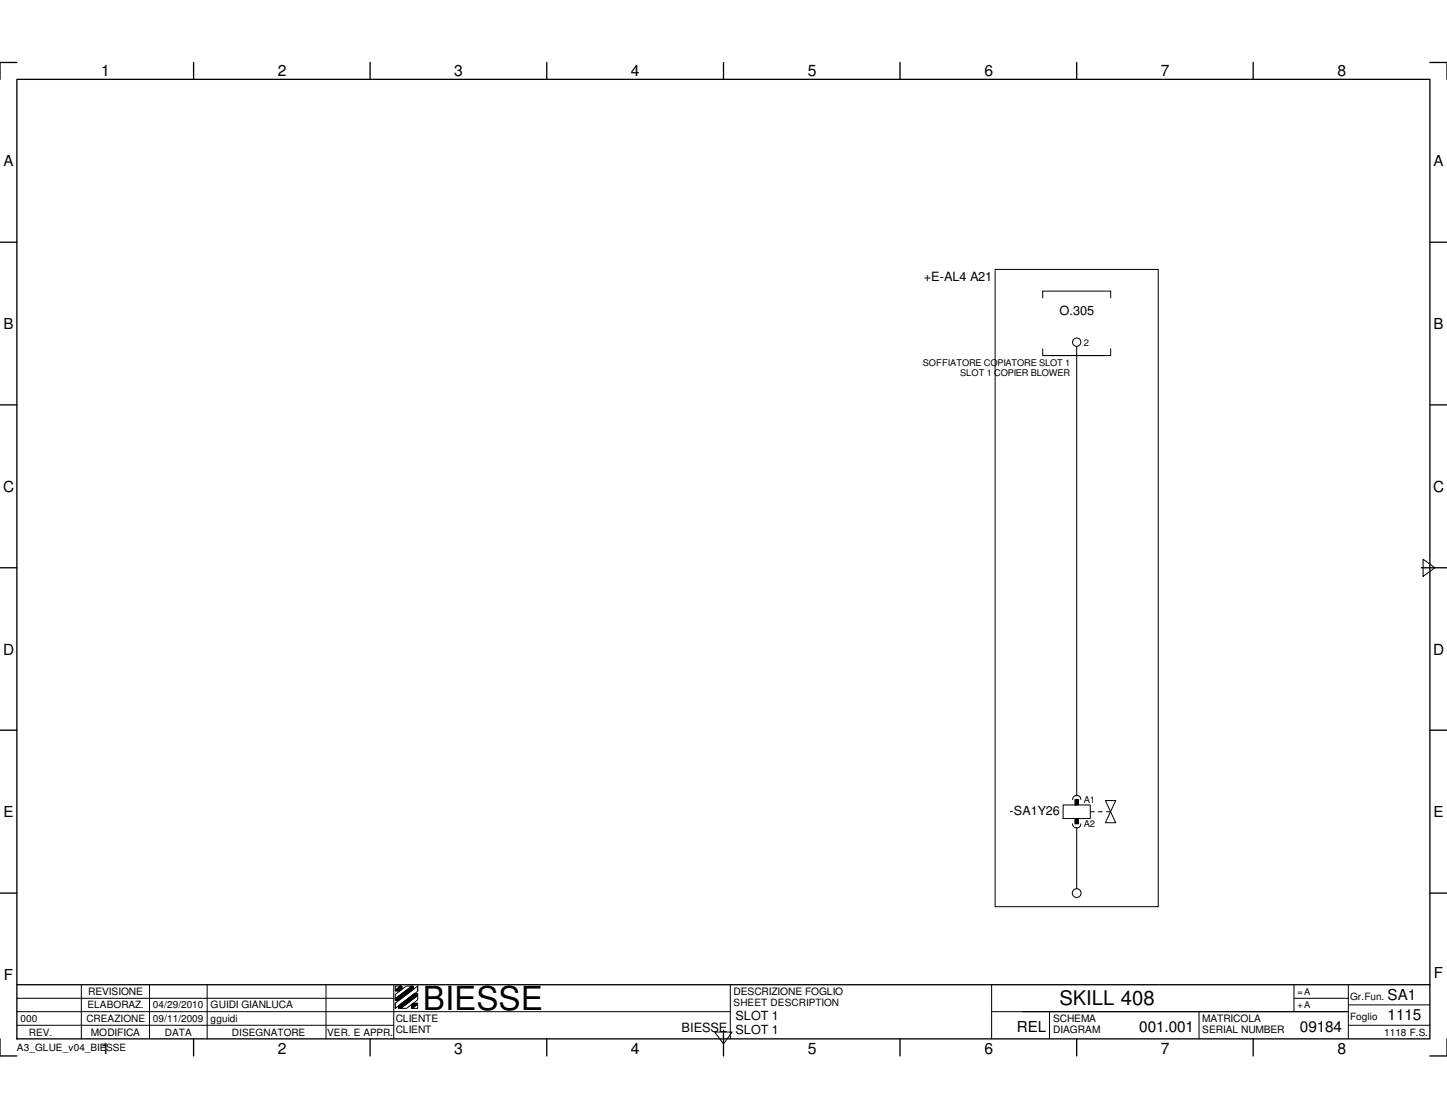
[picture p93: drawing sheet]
<svg xmlns="http://www.w3.org/2000/svg" width="279mm" height="216mm" viewBox="0 0 279 216" stroke-linecap="round" stroke-linejoin="round" font-family="sans-serif">
<defs><g id="words">
<text font-size="6.4" x="81.7" y="195.1">BIESSE</text>
<text font-size="3.9" x="204.6" y="194.1">SKILL 408</text>
<g font-size="3">
<text x="19.5" y="14.7">1</text>
<text x="53.6" y="14.7">2</text>
<text x="87.7" y="14.7">3</text>
<text x="121.8" y="14.7">4</text>
<text x="156" y="14.7">5</text>
<text x="190.1" y="14.7">6</text>
<text x="224.2" y="14.7">7</text>
<text x="258.2" y="14.7">8</text>
<text x=".6" y="95">C</text>
<text x="276.7" y="95">C</text>
<text x=".6" y="126.4">D</text>
<text x="276.7" y="126.4">D</text>
<text x="267.9" y="197">1115</text>
<text x="19.5" y="203.5">1</text>
<text x="53.6" y="203.5">2</text>
<text x="87.7" y="203.5">3</text>
<text x="121.8" y="203.5">4</text>
<text x="156" y="203.5">5</text>
<text x="190.1" y="203.5">6</text>
<text x="220" y="199.3">001.001</text>
<text x="224.2" y="203.5">7</text>
<text x="251" y="199.3">09184</text>
<text x="258.2" y="203.5">8</text>
</g>
<g font-size="2.9">
<text x=".7" y="32.1">A</text>
<text x="276.8" y="32.1">A</text>
<text x=".7" y="63.5">B</text>
<text x="276.8" y="63.5">B</text>
<text x=".7" y="157.9">E</text>
<text x="276.8" y="157.9">E</text>
<text x=".8" y="189.2">F</text>
<text x="276.9" y="188.9">F</text>
<text x="267.9" y="193.1">SA1</text>
<text x="196.3" y="199.3">REL</text>
</g>
<g font-size="2.5">
<text x="178.4" y="54.3">+E-AL4 A21</text>
<text x="204.6" y="60.8">O.305</text>
<text x="131.6" y="199.3">BIESSE</text>
</g>
<g font-size="2.4">
<text x="194.9" y="157.4">-SA1Y26</text>
<text x="142" y="197">SLOT 1</text>
<text x="142" y="199.8">SLOT 1</text>
</g>
<g font-size="2">
<text x="17" y="192.1">REVISIONE</text>
<text x="40.6" y="194.7">GUIDI GIANLUCA</text>
<text x="76.4" y="197.4">CLIENTE</text>
<text x="141.6" y="192.1">DESCRIZIONE FOGLIO</text>
<text x="203.3" y="197.4">SCHEMA</text>
<text x="232.2" y="197.4">MATRICOLA</text>
<text x="17.6" y="200">MODIFICA</text>
<text x="76.4" y="199.6">CLIENT</text>
<text x="203.3" y="199.6">DIAGRAM</text>
<text x="232.2" y="199.6">SERIAL NUMBER</text>
</g>
<g font-size="1.9">
<text x="3.9" y="197.4">000</text>
<text x="16.7" y="197.4">CREAZIONE</text>
<text x="16.9" y="194.7">ELABORAZ.</text>
<text x="29.5" y="194.7">04/29/2010</text>
<text x="29.5" y="197.4">09/11/2009</text>
<text x="40.6" y="197.4">gguidi</text>
<text x="141.6" y="194.4">SHEET DESCRIPTION</text>
<text x="260.7" y="197">Foglio</text>
<text x="260.7" y="193.1">Gr.Fun.</text>
<text x="3.3" y="202.9">A3_GLUE_v04_BIESSE</text>
<text x="5.6" y="200">REV.</text>
<text x="31.8" y="200">DATA</text>
<text x="44.8" y="200">DISEGNATORE</text>
<text x="63.2" y="200">VER. E APPR.</text>
<text x="267.3" y="200">1118 F.S.</text>
</g>
<g font-size="1.8">
<text x="178.2" y="70.7">SOFFIATORE COPIATORE SLOT 1</text>
<text x="209.3" y="66.8">2</text>
<text x="185.4" y="72.7">SLOT 1 COPIER BLOWER</text>
<text x="209.3" y="155.1">A1</text>
<text x="209.3" y="159.6">A2</text>
<text x="250.5" y="192.1">=A</text>
<text x="250.5" y="194.7">+A</text>
</g>
</g></defs>
<g fill="none" stroke="#000" stroke-width=".25">
<path d="M3.3 15.3h272.8v185.3h-272.8zM3.3 12.1h-3.3v3.2M37.4 12.1v3.2M71.5 12.1v3.2M105.6 12.1v3.2M139.7 12.1v3.2M173.8 12.1v3.2M207.9 12.1v3.2M242 12.1v3.2M276.1 12.1h3.3v3.2M0 46.8h3.3M276.1 46.8h3.3"/>
<path d="M0 78.2h3.3M276.1 78.2h3.3M0 109.6h3.3M274.4 109.6h5M0 141h3.3M276.1 141h3.3M0 172.5h3.3M276.1 172.5h3.3M3.3 190.2h272.8M139.7 199v4.9M0 200.6v3.3h3.3M37.4 200.6v3.3"/>
<path d="M71.5 200.6v3.3M105.6 200.6v3.3M173.8 200.6v3.3M207.9 200.6v3.3M242 200.6v3.3M279.4 200.6v3.3h-3.3"/>
</g>
<g fill="none" stroke="#000" stroke-width=".19">
<path d="M192.2 52h31.4v123.1h-31.4zM201.3 57.5v-1.3h13.2v1.3M201.3 67.4v1.3h13.2v-1.3M207.9 66.9v86.9M274.8 108l2.3 1.6-2.3 1.7zM205.3 155.4h5.2v2.7h-5.2zM207.1 154.4a.8 .8 0 0 1 .8-.8 .8 .8 0 0 1 .8 .8M207.1 159.1a.8 .8 0 0 0 .8 .8 .8 .8 0 0 0 .8-.8M207.6 154.4h.6v1h-.6zM207.6 158.1h.6v1h-.6zM207.9 159.8v11.9M213.4 154.6l2 4.3h-2l2-4.3z"/>
<path d="M3.3 195.4h137.7M3.3 198h72.7M3.3 192.8h72.7M15.7 190.2v10.4M28.9 190.2v10.4M40 190.2v10.4M62.9 190.2v10.4M76 190.2v10.4M76.3 192.9l3.2-2.5h.3v.7l-2.8 2.1h-.7zM76.3 191.2l1-.8h.3v.6l-.4 .4h-.9zM76.3 193.7l4.3-3.3v1l-4.3 3.3zM76.3 192l2.1-1.6h1.1l-3.2 2.5z"/>
<path d="M76.3 190.4h1l-1 .8zM76.3 192.9v.4M76.3 193.7v1M77 194.2l3-2.3h.6v.3l-3.2 2.5h-.4zM77.4 194.7l3.2-2.5v.9l-2.1 1.6zM79.5 194l.3-.3h.8v.2l-1 .8h-.1zM79.6 194.7l1-.8v.8zM80.6 190.4v1M138 199.3h3.4l-1.7 2.3zM141 190.2v10.4M191.5 195.4h68.8M191.5 190.2v10.4"/>
<path d="M202.6 195.4v5.2M231.5 195.4v5.2M249.9 192.8h10.4M249.9 190.2v5.2M260.3 190.2v10.4M260.3 198h15.8M260.3 194.1h15.8"/>
<circle cx="207.9" cy="66.1" r=".81"/>
<circle cx="207.9" cy="172.5" r=".85"/>
</g>
<g fill="#000">
<path d="M207.6 154.4h.6v1h-.6z" fill-rule="evenodd"/>
<path d="M207.6 158.1h.6v1h-.6z" fill-rule="evenodd"/>
<path d="M76.3 191.2l1-.8h.3v.6l-.4 .4h-.9z" fill-rule="evenodd"/>
<path d="M77 194.2l3-2.3h.6v.3l-3.2 2.5h-.4z" fill-rule="evenodd"/>
<path d="M76.3 192.9l3.2-2.5h.3v.7l-2.8 2.1h-.7z" fill-rule="evenodd"/>
<path d="M79.5 194l.3-.3h.8v.2l-1 .8h-.1z" fill-rule="evenodd"/>
</g>
<path d="M210.5 156.8h4" fill="none" stroke="#000" stroke-width=".19" stroke-dasharray=".8 .8"/>
<use href="#words"/>
</svg>
